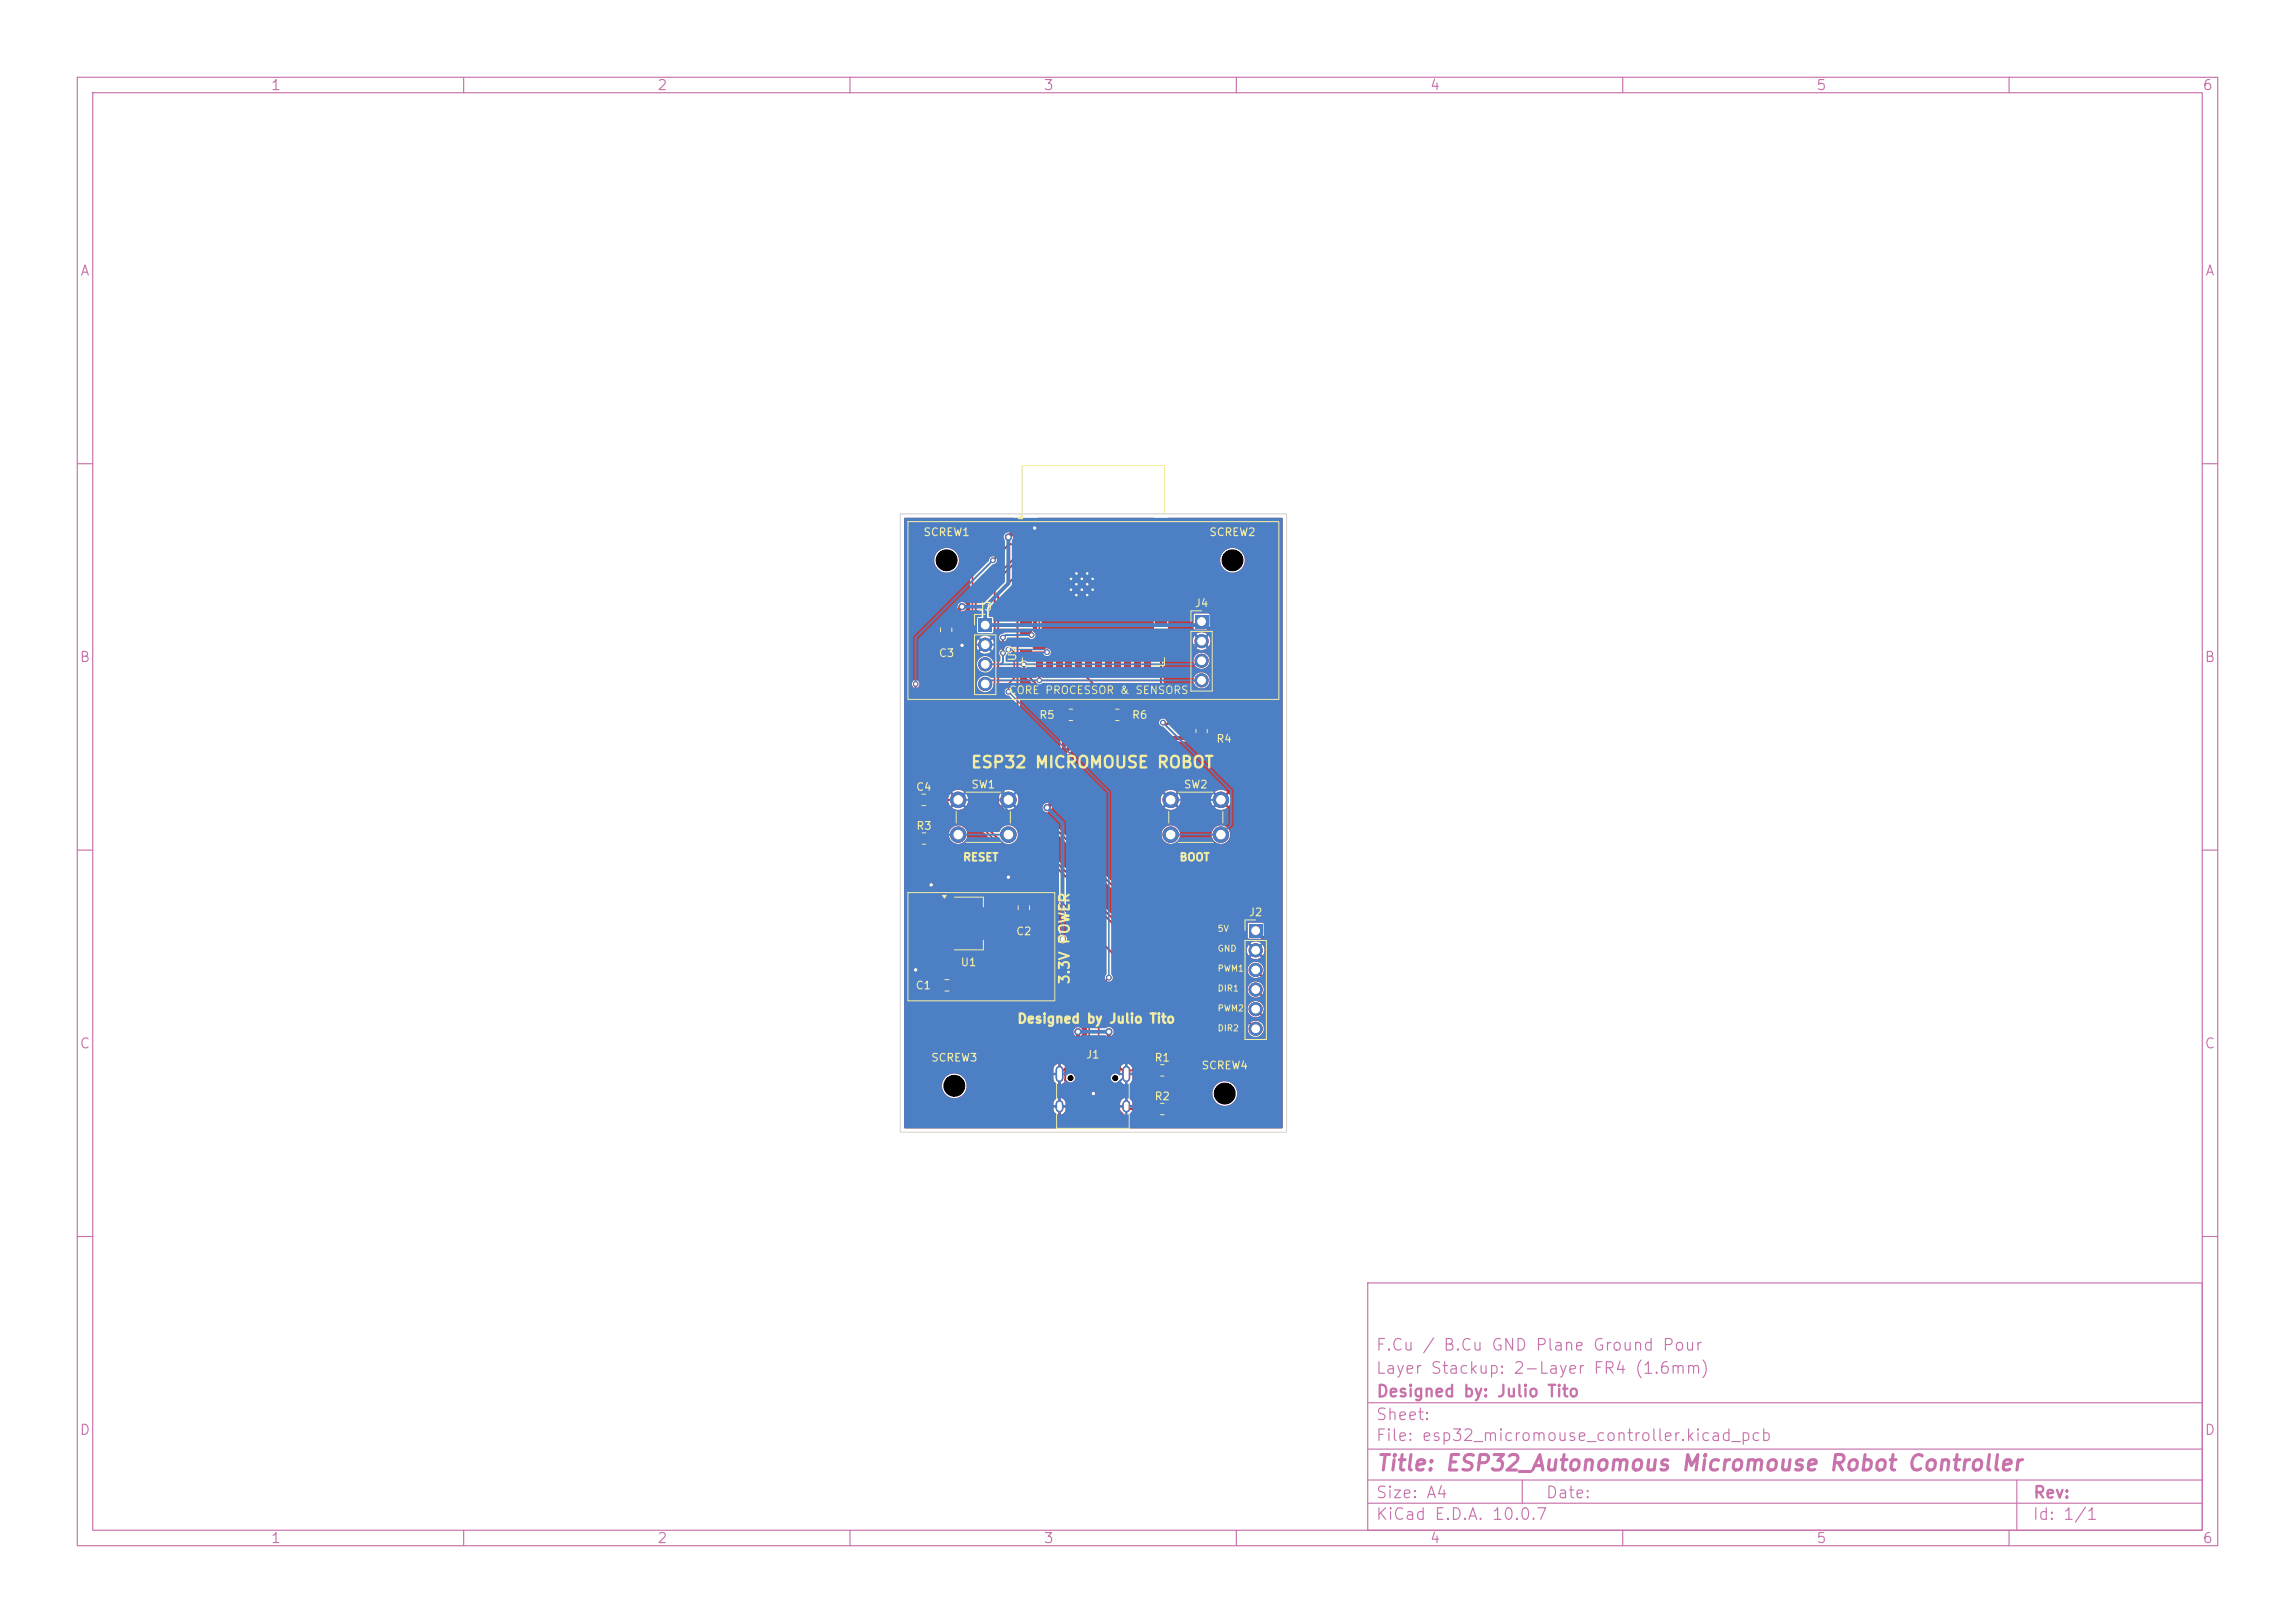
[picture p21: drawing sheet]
<svg xmlns="http://www.w3.org/2000/svg" width="297mm" height="210mm" viewBox="0 0 297 210" stroke-linecap="round" stroke-linejoin="round" font-family="sans-serif">
<defs><g id="words">
<text font-size="2" fill="#c872ab" x="178" y="190.8">Title: ESP32_Autonomous Micromouse Robot Controller</text>
<text font-size="1.5" fill="#f2eda1" x="125.5" y="99.8">ESP32 MICROMOUSE ROBOT</text>
<g font-size="1.5" fill="#c872ab">
<text x="178" y="178.1">Layer Stackup: 2-Layer FR4 (1.6mm)</text>
<text x="178" y="175.1">F.Cu / B.Cu GND Plane Ground Pour</text>
<text x="178" y="184.1">Sheet:</text>
<text x="178" y="181.1">Designed by: Julio Tito</text>
<text x="178" y="186.8">File: esp32_micromouse_controller.kicad_pcb</text>
<text x="178" y="197">KiCad E.D.A. 10.0.7</text>
<text x="178" y="194.2">Size: A4</text>
<text x="200" y="194.2">Date:</text>
<text x="263" y="197">Id: 1/1</text>
<text x="263" y="194.2">Rev:</text>
</g>
<g font-size="1.3" fill="#c872ab">
<text x="35" y="12">1</text>
<text x="85" y="12">2</text>
<text x="135" y="12">3</text>
<text x="185" y="12">4</text>
<text x="235" y="12">5</text>
<text x="285" y="12">6</text>
<text x="10.3" y="36">A</text>
<text x="285.3" y="36">A</text>
<text x="10.2" y="86">B</text>
<text x="285.2" y="86">B</text>
<text x="10.2" y="136">C</text>
<text x="285.2" y="136">C</text>
<text x="10.2" y="186">D</text>
<text x="285.2" y="186">D</text>
<text x="35" y="200">1</text>
<text x="85" y="200">2</text>
<text x="135" y="200">3</text>
<text x="185" y="200">4</text>
<text x="235" y="200">5</text>
<text x="285" y="200">6</text>
</g>
<text font-size="1.3" fill="#f2eda1" x="138.7" y="127.5" transform="rotate(-90 138.7 127.5)">3.3V POWER</text>
<text font-size="1.2" fill="#f2eda1" x="131.6" y="132.7">Designed by Julio Tito</text>
<g font-size="1" fill="#f2eda1">
<text x="119.4" y="69.6">SCREW1</text>
<text x="156.4" y="69.6">SCREW2</text>
<text x="126.5" y="79.3">J3</text>
<text x="154.5" y="78.8">J4</text>
<text x="121.4" y="85.3">C3</text>
<text x="131.8" y="85.6" transform="rotate(-90 131.8 85.6)">U2</text>
<text x="130.5" y="90.1">CORE PROCESSOR &amp; SENSORS</text>
<text x="134.4" y="93.3">R5</text>
<text x="146.4" y="93.3">R6</text>
<text x="157.3" y="96.3">R4</text>
<text x="118.5" y="102.6">C4</text>
<text x="118.5" y="107.6">R3</text>
<text x="125.6" y="102.3">SW1</text>
<text x="153.1" y="102.3">SW2</text>
<text x="124.6" y="111.7">RESET</text>
<text x="152.6" y="111.7">BOOT</text>
<text x="161.5" y="118.8">J2</text>
<text x="124.3" y="125.3">U1</text>
<text x="131.4" y="121.3">C2</text>
<text x="118.4" y="128.3">C1</text>
<text x="120.4" y="137.6">SCREW3</text>
<text x="140.5" y="137.2">J1</text>
<text x="149.3" y="137.6">R1</text>
<text x="149.3" y="142.6">R2</text>
<text x="155.4" y="138.6">SCREW4</text>
</g>
<g font-size=".8" fill="#f2eda1">
<text x="157.5" y="120.8">5V</text>
<text x="157.5" y="123.3">GND</text>
<text x="157.5" y="125.9">PWM1</text>
<text x="157.5" y="128.5">DIR1</text>
<text x="157.5" y="131.1">PWM2</text>
<text x="157.5" y="133.6">DIR2</text>
</g>
</g></defs>
<g fill="none" stroke="#c872ab" stroke-width=".15">
<path d="M10 10h277v190h-277zM12 12h273v186h-273zM60 10v2M110 10v2M160 10v2M210 10v2M260 10v2M10 60h2M285 60h2M10 110h2M285 110h2M10 160h2"/>
<path d="M177 166h108v32h-108zM285 160h2M60 198v2M110 198v2M160 198v2M177 194.5h108M177 191.5h108M177 187.5h108M177 181.5h108M197 191.5v3M210 198v2M260 198v2"/>
<path d="M261 191.5v6.5"/>
</g>
<g fill="#c83434" stroke="#c83434" stroke-width=".13">
<circle cx="124" cy="103.5" r="1"/>
<circle cx="130.5" cy="103.5" r="1"/>
<circle cx="124" cy="108" r="1"/>
<circle cx="130.5" cy="108" r="1"/>
</g>
<path d="M161.6 119.6h1.7v1.7h-1.7z" fill="#c83434"/>
<g fill="#c83434" stroke="#c83434" stroke-width=".13">
<circle cx="162.5" cy="123" r=".85"/>
<circle cx="162.5" cy="125.5" r=".85"/>
<circle cx="162.5" cy="128" r=".85"/>
<circle cx="162.5" cy="130.6" r=".85"/>
<circle cx="162.5" cy="133.1" r=".85"/>
</g>
<g fill="#c83434">
<path d="M132 67.4h1.5v.9h-1.5z"/>
<path d="M132 68.7h1.5v.9h-1.5z"/>
<path d="M132 70h1.5v.9h-1.5z"/>
<path d="M132 71.2h1.5v.9h-1.5z"/>
<path d="M132 72.5h1.5v.9h-1.5z"/>
<path d="M132 73.8h1.5v.9h-1.5z"/>
<path d="M132 75.1h1.5v.9h-1.5z"/>
<path d="M132 76.3h1.5v.9h-1.5z"/>
<path d="M132 77.6h1.5v.9h-1.5z"/>
<path d="M132 78.9h1.5v.9h-1.5z"/>
<path d="M132 80.1h1.5v.9h-1.5z"/>
<path d="M132 81.4h1.5v.9h-1.5z"/>
<path d="M132 82.7h1.5v.9h-1.5z"/>
<path d="M132 83.9h1.5v.9h-1.5z"/>
<path d="M134.1 84.9h.9v1.5h-.9z"/>
<path d="M135.3 84.9h.9v1.5h-.9z"/>
<path d="M136.6 84.9h.9v1.5h-.9z"/>
<path d="M137.9 84.9h.9v1.5h-.9z"/>
<path d="M139.1 84.9h.9v1.5h-.9z"/>
<path d="M140.4 84.9h.9v1.5h-.9z"/>
<path d="M141.7 84.9h.9v1.5h-.9z"/>
<path d="M143 84.9h.9v1.5h-.9z"/>
<path d="M144.2 84.9h.9v1.5h-.9z"/>
<path d="M145.5 84.9h.9v1.5h-.9z"/>
<path d="M146.8 84.9h.9v1.5h-.9z"/>
<path d="M148 84.9h.9v1.5h-.9z"/>
<path d="M149.5 83.9h1.5v.9h-1.5z"/>
<path d="M149.5 82.7h1.5v.9h-1.5z"/>
<path d="M149.5 81.4h1.5v.9h-1.5z"/>
<path d="M149.5 80.1h1.5v.9h-1.5z"/>
<path d="M149.5 78.9h1.5v.9h-1.5z"/>
<path d="M149.5 77.6h1.5v.9h-1.5z"/>
<path d="M149.5 76.3h1.5v.9h-1.5z"/>
<path d="M149.5 75.1h1.5v.9h-1.5z"/>
<path d="M149.5 73.8h1.5v.9h-1.5z"/>
<path d="M149.5 72.5h1.5v.9h-1.5z"/>
<path d="M149.5 71.2h1.5v.9h-1.5z"/>
<path d="M149.5 70h1.5v.9h-1.5z"/>
<path d="M149.5 68.7h1.5v.9h-1.5z"/>
<path d="M149.5 67.4h1.5v.9h-1.5z"/>
</g>
<g fill="#c83434" stroke="#c83434" stroke-width=".13">
<circle cx="138.6" cy="74.9" r=".3"/>
<circle cx="138.6" cy="76.3" r=".3"/>
<circle cx="139.3" cy="74.2" r=".3"/>
<circle cx="139.3" cy="75.6" r=".3"/>
<circle cx="139.3" cy="77" r=".3"/>
<circle cx="140" cy="74.9" r=".3"/>
</g>
<path d="M138 73.7h4v3.9h-4z" fill="#c83434"/>
<g fill="#c83434" stroke="#c83434" stroke-width=".13">
<circle cx="140" cy="76.3" r=".3"/>
<circle cx="140.7" cy="74.2" r=".3"/>
<circle cx="140.7" cy="75.6" r=".3"/>
<circle cx="140.7" cy="77" r=".3"/>
<circle cx="141.4" cy="74.9" r=".3"/>
<circle cx="141.4" cy="76.3" r=".3"/>
</g>
<g fill="#c83434">
<path d="M137.9 137.4l.4-.1 .2 .1v1.2l-.1 .2h-.4l-.1-.1z"/>
<path d="M138.7 137.4l.4-.1 .2 .1v1.2l-.1 .2h-.4l-.1-.1z"/>
<path d="M140.1 137.4h.2v1.3v.1l-.3-.1z"/>
<path d="M141.1 137.4h.2v1.3v.1l-.3-.1z"/>
<path d="M141.6 137.4h.2v1.3v.1l-.3-.1z"/>
<path d="M142.6 137.4h.2v1.3v.1l-.3-.1z"/>
<path d="M143.6 137.4l.4-.1 .2 .1v1.2l-.1 .2h-.4l-.1-.1z"/>
<path d="M144.4 137.4l.4-.1 .2 .1v1.2l-.1 .2h-.4l-.1-.1z"/>
<path d="M143.1 137.4h.2v1.3v.1l-.3-.1z"/>
<path d="M142.1 137.4h.2v1.3v.1l-.3-.1z"/>
<path d="M140.6 137.4h.2v1.3v.1l-.3-.1z"/>
<path d="M139.6 137.4h.2v1.3v.1l-.3-.1z"/>
</g>
<path d="M137.1 138.4v1.1M145.8 138.4v1.1M137.1 142.9v.6M145.8 142.9v.6" fill="none" stroke="#c83434" stroke-width="1"/>
<g fill="#c83434">
<path d="M131.8 118l.2-.1h1.1l.1 .3v.5l-.2 .2h-1.1l-.1-.2z"/>
<path d="M131.8 116.1l.2-.1h1.1l.1 .3v.5l-.2 .2h-1.1l-.1-.2z"/>
<path d="M118.2 107.9l.7-.1 .3 .2v1l-.2 .2h-.6l-.2-.2v-.9z"/>
<path d="M120.1 107.9l.7-.1 .2 .2v1l-.1 .2h-.7l-.2-.2v-.9z"/>
<path d="M123.1 126.8h.6l.3 .1v1.1l-.2 .2h-.6l-.2-.1v-1.1z"/>
<path d="M121.2 126.8h.6l.3 .1v1.1l-.2 .2h-.6l-.2-.1v-1.1z"/>
<path d="M121.8 80.1h.2h1l.2 .2v.6l-.3 .2-1-.1-.2-.2z"/>
<path d="M121.8 82h.2h1l.2 .2v.6l-.3 .2-1-.1-.2-.2z"/>
<path d="M118.2 102.8h.7l.2 .1v1.1l-.2 .2h-.6l-.2-.1v-1.1z"/>
<path d="M120.1 102.8h.7l.2 .1v1.1l-.2 .2h-.6l-.2-.1v-1.1z"/>
<path d="M121.3 116.6l.3-.1h1.4l.2 .3-.1 1-.3 .2-1.4-.1-.2-.3z"/>
<path d="M121.3 118.9l.3-.1h1.4l.2 .3-.1 1-.3 .2-1.4-.1-.2-.3z"/>
<path d="M127.6 117.7l.3-.1h1.1l.2 .1 .2 .2 .1 3-.1 .2-.2 .2-1.3 .1-.3-.3-.1-3z"/>
<path d="M121.3 121.2l.3-.1h1.4l.2 .3-.1 1-.3 .2-1.4-.1-.2-.3z"/>
<path d="M154.7 79.6h1.6v1.7h-1.6z"/>
</g>
<g fill="#c83434" stroke="#c83434" stroke-width=".13">
<circle cx="155.5" cy="83" r=".85"/>
<circle cx="155.5" cy="85.5" r=".85"/>
<circle cx="155.5" cy="88" r=".85"/>
</g>
<g fill="#c83434">
<path d="M137.2 91.9l.7-.1 .3 .2v1l-.2 .2h-.6l-.2-.2v-.9z"/>
<path d="M139.1 91.9l.7-.1 .2 .2v1l-.1 .2h-.7l-.2-.2v-.9z"/>
<path d="M149.1 142.9l.7-.1 .2 .2v1l-.1 .2h-.7l-.2-.2v-.9z"/>
<path d="M150.9 142.9l.7-.1 .2 .2v1l-.1 .2h-.6l-.3-.2v-.9z"/>
</g>
<g fill="#c83434" stroke="#c83434" stroke-width=".13">
<circle cx="151.5" cy="103.5" r="1"/>
<circle cx="158" cy="103.5" r="1"/>
<circle cx="151.5" cy="108" r="1"/>
<circle cx="158" cy="108" r="1"/>
</g>
<path d="M126.6 80h1.7v1.7h-1.7z" fill="#c83434"/>
<g fill="#c83434" stroke="#c83434" stroke-width=".13">
<circle cx="127.5" cy="83.4" r=".85"/>
<circle cx="127.5" cy="86" r=".85"/>
<circle cx="127.5" cy="88.5" r=".85"/>
</g>
<g fill="#c83434">
<path d="M149.1 137.9l.7-.1 .2 .2v1l-.1 .2h-.7l-.2-.2v-.9z"/>
<path d="M150.9 137.9l.7-.1 .2 .2v1l-.1 .2h-.6l-.3-.2v-.9z"/>
<path d="M143.2 91.9l.7-.1 .3 .2v1l-.2 .2h-.6l-.2-.2v-.9z"/>
<path d="M145.1 91.9l.7-.1 .2 .2v1l-.1 .2h-.7l-.2-.2v-.9z"/>
<path d="M154.9 93.2h.2h.9l.2 .2v.6l-.3 .2h-.9l-.2-.3z"/>
<path d="M154.9 95.1l.2-.1h.9l.2 .2v.7l-.3 .1h-.9l-.2-.2z"/>
</g>
<g fill="#c83434" stroke="#c83434" stroke-width=".13">
<circle cx="141.5" cy="141.5" r=".3"/>
<circle cx="130.5" cy="113.5" r=".3"/>
<circle cx="120.5" cy="114.5" r=".3"/>
<circle cx="133.9" cy="68.3" r=".3"/>
<circle cx="118.5" cy="125.5" r=".3"/>
<circle cx="124.5" cy="83.5" r=".3"/>
<circle cx="118.5" cy="88.5" r=".3"/>
<circle cx="128.5" cy="72.5" r=".3"/>
<circle cx="139.5" cy="133.5" r=".4"/>
<circle cx="143.5" cy="133.5" r=".4"/>
<circle cx="130.5" cy="69.5" r=".4"/>
<circle cx="137.5" cy="121.5" r=".4"/>
<circle cx="124.5" cy="78.5" r=".4"/>
<circle cx="135.5" cy="104.5" r=".4"/>
<circle cx="129.8" cy="84.5" r=".3"/>
<circle cx="132.5" cy="86" r=".3"/>
<circle cx="129.8" cy="82.5" r=".3"/>
<circle cx="133.5" cy="82.2" r=".3"/>
<circle cx="130.5" cy="89.5" r=".3"/>
<circle cx="143.5" cy="126.5" r=".3"/>
<circle cx="130.5" cy="84" r=".3"/>
<circle cx="135.5" cy="84.4" r=".3"/>
<circle cx="134.5" cy="88" r=".3"/>
<circle cx="150.5" cy="93.5" r=".3"/>
</g>
<g fill="none" stroke="#c83434" stroke-width=".25">
<path d="M132.8 67.9h.7l.4 .4M132.8 70.4h-2.2l-2.1 2.1M132.8 71.7h-1l-5.5 5.5v28.4l29.5 29.6h7.6l1.2-1.2v-6.4l-2.1-2.1M132.8 73h-1.6l-2.5 2.4v28.8l30.5 30.5h4l.9-.9v-4.1l-1.6-1.7M132.8 74.2h-1.1l-2.5 2.6v27.2l30.2 30.3h3.6l.7-.7v-1.8l-1.2-1.2M132.8 75.5h-1.1v.1v26.7l30.8 30.8M150.2 67.9h1l3.1 3v10.8l1.2 1.3M118.5 88.5v14.9l.1 .1v2.1l1.9 1.9v1h1l.5-.5h2M122.4 82.5h1.1l1 1M129.8 82.5v2M132.5 86v.9l3.6 3.6h1.4l2 2M132.8 81.9h.4l.3 .3"/>
<path d="M137.1 86.6v.1h2.6l5.8 5.8M137.1 86.6l-.9 .9h-1.7v.5M137.1 85.6v1M150.2 84.4v4l5.3 5.3h-4.8l-.2-.2M120.5 103.5h3.5M121.4 103.5l3.9 4v2.2l-4.8 4.8 1.7 1.7v1h8.6l.7-.7h1l-2-2v-1M118.5 125.5h1.1l2 2M137.1 139l.9-.9h.2l-.4 .3v1.4l1.8 1.7h1.9M140.2 138.1v.9l5.5 5.5h6.1l.4-.3v-4.9l-.9-.8M143.2 138.1v1.2l1.1 1.2h4l3 3M144.7 138.1h.1l1 .9 .4-.5h3.3M145.8 143.2l.3 .3h3.4"/>
</g>
<path d="M124.5 78.5l-2.1 2.1M132.8 69.2h-2l-.3 .3M137.7 92.5v9.8l-2.2 2.2M155.5 80.4l2 2v11.1l-2 2h-8.8l-3-3h-1l-5 5M118.7 108.5v7.5l3.5 3.5h6.3l1.1-1.1h4.8l3.1 3.1M122.2 121.8v3.4l1.3 1.3v1h5.8l9.7 9.7M139 137.2v.9M139.5 133.5v3.2l-.5 .5M143.5 133.5v2.6l.8 .7M144.3 136.8l-.4 .4v.9M162.5 120.4l2.7 2.7v11.1l-2.6 2.6h-18.3" fill="none" stroke="#c83434" stroke-width=".5"/>
<path d="M130.5 84h.4l.3 .4v3.4l-.7 .7v1M132.8 83.1h1l.7-.7v-14.6l-.7-.7h-2.1l-5.9 5.9v32.8l15.2 15.1v16.1M132.8 84.4h2.7M135.5 84.4h.1M141 137h.4l.3 .3v.8M141 137l-.3 .3v.8M143.5 126.5l-1.3 1.3v11l-.3 .3h-.4l-.3-.3v-.7" fill="none" stroke="#c83434" stroke-width=".2"/>
<g fill="#c83434">
<path d="M117 67h14.1l.1 .1-5.7 5.8v33l15.1 15.1 .1 15.9-.3 .2-.5 .1-.1-.1 .2-.3v-2.9a.62 .62 0 0 0-.1-.8 .62 .62 0 0 0-.8 0 .62 .62 0 0 0-.1 .8v2.5l-.1 .1-9.3-9.4-.3-.1h-5.1l-.2-.4-.1-.4-1.2-1.2v-2.2a.73 .73 0 0 0 .7-.6v-.9l-.3-.4-1.6-.1a.57 .57 0 0 0-.5 .6v.9a.64 .64 0 0 0 .7 .5l.1 2.6 1.2 1.2-.2 .4v1.2l.4 .2h.6a.62 .62 0 0 0 .5-.4h4.8l8.9 8.9v.1a.53 .53 0 0 0-.4 .6h-.3v.6h-.3v-.6l-.5 .3a1.08 1.08 0 0 0-.2 .9h.5v.3h-.5v.7l.4 .4 .3 .1v-.5h.3v.5l.3-.2 .4-.4a.61 .61 0 0 0 .9 .3 .61 .61 0 0 0 .1-.9l.4-.2 .4 .1 .1 .2 5.7 5.7 6.4-.1 .5-.6v-2.8h4.4v.2a1.61 1.61 0 0 0 2.4 1.3 1.61 1.61 0 0 0 0-2.8 1.61 1.61 0 0 0-2.4 1.3h-4.4v-2.1l-.5-.6v-.9l-.3-.2h-.7l-.3 .1-.1 .3v1l.2 .4h.9l.1 .1v3v.1h-.9l-2.4-2.4h-2l-.1-.1 .2-.5v-.5h-.5v-.3h.5v-.2h2.1a.62 .62 0 0 0 .6 .9v-.9h.3v.9l.6-.2 .1-.2v-.5h-3.7l-.2-.6h2.3v.3h.6v-.8h.3v.8h.7v-.3a.69 .69 0 0 0-1-.5l-.5 .2-.1 .3h-2.3l-.1-.2-.4-.2v.6h-.3v-.6l-.3 .1v-.3l.1-.1h17.3l.2-.1 2.7-2.7 .1-.2v-11.2l-.1-.3-2-1.9-.1-1.5h-1.9l-.2 .2 .1 1.7 .1 .2h1.3l.4 .4-.1 .1a1.17 1.17 0 0 0-1.4 0l.5 .5-.2 .2-.5-.4-.1 .1a1.14 1.14 0 0 0 .1 1.3l.5-.5 .2 .2-.5 .5h.1a1.14 1.14 0 0 0 1.3 0l-.5-.5 .2-.2 .5 .5 .1-.1a1.49 1.49 0 0 0 0-1.4h.1l1.1 1.1v3.8h-.1l-1.1-1.2a1.06 1.06 0 0 0-.9-1.4 1.06 1.06 0 0 0-1.2 1.2 1.06 1.06 0 0 0 1.6 .8l1.2 1.2v1.4h-.1l-.6-.6a1.06 1.06 0 0 0-.9-1.5 1.06 1.06 0 0 0-1.2 1.3 1.06 1.06 0 0 0 1.6 .7l.8 .8v1.4h-.2l-.1-.2a1.06 1.06 0 0 0-.9-1.4 1.06 1.06 0 0 0-1.2 1.2 1.06 1.06 0 0 0 1.6 .7l.3 .4v.4h-.1a1.3 1.3 0 0 0-1.2-.2l-24.3-24.2h12.6a1.2 1.2 0 0 0 1.2 1.3 1.2 1.2 0 0 0 1.2-1.3h4.1v.2a1.2 1.2 0 0 0 1.8 .9 1.2 1.2 0 0 0 0-2 1.2 1.2 0 0 0-1.8 .9h-4.1v-.2a1.2 1.2 0 0 0-1.3-.9 1.2 1.2 0 0 0-1.1 1.1h-12.6l-5.7-5.7v-15.1l.1-.1 3.8 3.8h1.5l.6 .7-.1 .1h-.7l-.2 .4v1l.2 .4v8.7l-1.8 1.8a.6 .6 0 0 0-.5 .6 .6 .6 0 0 0 .6 .6 .6 .6 0 0 0 .6-.5l1.1-1.2h13v.4l.3 .5 .5-.5 .2 .2-.5 .5 .1 .1a1.3 1.3 0 0 0 1.5-.1l-.5-.5 .2-.2 .5 .5 .3-.5v-.4h3.9v.4l.3 .5 .5-.5 .2 .2-.5 .5 .1 .1a1.3 1.3 0 0 0 1.5-.1l-.5-.5 .2-.2 .5 .5 .1-.1a1.3 1.3 0 0 0-.1-1.5l-.5 .5-.2-.2 .5-.5-.1-.1a1.3 1.3 0 0 0-1.5 .1l.5 .5-.2 .2-.5-.5-.3 .7h-3.9l-.3-.7-.5 .5-.2-.2 .5-.5-.1-.1a1.3 1.3 0 0 0-1.5 .1l.5 .5-.2 .2-.5-.5-.3 .7h-13l.8-.8 .1-.2v-4.7l4.8-4.7 .3 .4h.8l2.4 2.5 .2 .1h8l.4 .2h1l.3-.1 .1-.3v-.6l1.5-1.4 .1-.2v-11.2l-.1-.3-1.3-1.3-.1-1.4h-1.9l-.2 .2 .1 1.7 .1 .2h1.3l.4 .4-.1 .1a1.17 1.17 0 0 0-1.4 0l.5 .5-.2 .2-.5-.4-.1 .1a1.14 1.14 0 0 0 .1 1.3l.5-.5 .2 .2-.5 .5h.1a1.14 1.14 0 0 0 1.3 0l-.5-.5 .2-.2 .5 .5 .1-.1a1.49 1.49 0 0 0 0-1.4h.1l.4 .5v10.6l-.5 .5-.1-.1v-.4l-.1-.2-.3-.1-.8-.1-4.6-4.6v-.4h3.8v.2a1.06 1.06 0 0 0 1.7 .8 1.06 1.06 0 0 0 0-1.8 1.06 1.06 0 0 0-1.7 .8h-3.8v-2.5h3.8v.2a1.06 1.06 0 0 0 1.7 .8 1.06 1.06 0 0 0 0-1.8 1.06 1.06 0 0 0-1.7 .8h-3.8v-.3l.5-.1 .1-.1v-12.5h6.7v.2a1.61 1.61 0 0 0 2.4 1.3 1.61 1.61 0 0 0 0-2.8 1.61 1.61 0 0 0-2.4 1.3h-6.7l-.1-2.6 .2-1.8h-2.1l.2 1.8v14l-.1 1h-.1l-.2-.1-12.6 .1-.4-.1v-.1a.53 .53 0 0 0-.3-.7 .53 .53 0 0 0-.7 .2h-1.3a.51 .51 0 0 1 .3-.8l.8-.9v-14.6l-.5-.6v-.2h14.9l.1 .1-.1 .3v.3h2.1v-.3l-.1-.3 .1-.1h14.6l.1 .1v78.9h-48.9l-.1-.1v-3.1h19.3v.2h.5v.3h-.5l.1 .5 .2 .3 .4 .1v-.5h.3v.5a.81 .81 0 0 0 .6-.9h-.5v-.3h.5v-.2l-.2-.5-.4-.2v.5h-.3v-.5l-.5 .2-.2 .5h-19.3v-2.4h4.9a1.61 1.61 0 0 0 2.2 1.6 1.61 1.61 0 0 0 .4-2.7 1.61 1.61 0 0 0-2.6 .8v.3h-4.9v-12.8h3.8l.1 .6 .2 .3h.2h.2v-.9h.3v.9h.3l.2-.3 .1-.6h-5.4v-.6h3.8v.4h.7v-.9h.3v.9h.6v-.4a.68 .68 0 0 0-.9-.5l-.5 .1-.2 .4h-3.8v-19h1v1l.2 .4 .1 6.7 2.7 2.8v1.1l.2 .3 .3 .2h1.4l.3-.2 .3-.3h3.7l.1 .1v.9a.69 .69 0 0 0 .6 .6h1.2l.5-.3 .1-.3v-2l.1-.1h1.8l.4 .2h1.1l.3-.2h.8l2.7 2.7a.61 .61 0 0 0 .7 .5 .61 .61 0 0 0 .5-.6 .61 .61 0 0 0-.6-.6l-2.9-2.9-1.2-.1-.4-.2h-1.1l-.3 .2h-1.8h-.1a.68 .68 0 0 0-.6-.5h-1.2l-.3 .1-.3 .5v.9l-.1 .1h-3.7l-.3-.3-.2-.1-1.1-.1-.2-.1 .1-.1 .3-.1v-.8h.3v.8h.5a.72 .72 0 0 0 .6-.8h-2.8l-.6-.6h.8v.3h1.2v-1h.3v1h1.1v-.4h8v.3l.3 .2 .6 .1v-.6h.2v.6h.4l.4-.2 .1-.4h-10l-.1-.3-.3-.2h8.4v.2h.9v-.7h.2v.7h.9l-.1-.5a2.4 2.4 0 0 0-1.8 0l-.1 .3-10-.1-.5 .3-.1 .4h-.8l-1-1v-6.4l.3-.4v-1l-.2-.4h-.8l-.3 .1-.1 .3h-1v-5h.9v1.1l.4 .4v1.2l1.8 1.8-.3 .5v1.2l.4 .2h.6a.64 .64 0 0 0 .5-.6h.3l.6-.5 .7 .1a1.2 1.2 0 0 0 1.9 .5 1.2 1.2 0 0 0-.2-1.9 1.2 1.2 0 0 0-1.8 .7h-.9l-.5 .4h-.2a.64 .64 0 0 0-.4-.6v-.2l-1.8-1.8-.1-1 .4-.3v-.5h.4l.1 .5 .2 .3h.2h.2v-.8h.2v.8h.4l.2-.3 .1-.5h-2v-.3h3.4v.4l.3 .5 .5-.5 .2 .2-.5 .5a1.29 1.29 0 0 0 1.6 0l-.5-.5 .2-.2 .5 .5 .1-.1a1.3 1.3 0 0 0-.1-1.5l-.5 .5-.2-.2 .5-.5-.1-.1a1.29 1.29 0 0 0-1.5 .1l.5 .5-.2 .2-.5-.5-.3 .7h-3.4v-.4h.4v.4h.7v-.9h.2v.9h.7v-.5a.93 .93 0 0 0-1.5-.1l-.1 .2h-.4a.62 .62 0 0 0-.5-.5v-13.6a.52 .52 0 0 0 .1-.7 .52 .52 0 0 0-.8 0 .52 .52 0 0 0 .1 .7v13.6l-.3 .5h-.9v-20.4h4.4l.2 .5 .3 .2h.4v-.7h.3v.7l.6-.1 .2-.2 .1-.3v-.1h-6.5v-.4h4.4v.1h.9v-.6h.3v.6h.9l-.2-.5-.3-.1h-1.2l-.2 .1-.2 .4h-4.4v-2h4.5v.7l.3 .3h1.2l.3-.2 .1-.8 1.1-1.1a.62 .62 0 0 0 .6-.6 .62 .62 0 0 0-.6-.6 .62 .62 0 0 0-.6 .6l-1.4 1.3-.7 .1-.3 .3h-4.5v-7.8h3.9v.2a1.61 1.61 0 0 0 2.4 1.3 1.61 1.61 0 0 0 0-2.8 1.61 1.61 0 0 0-2.4 1.3h-3.9z"/>
<path d="M140.8 139h.1l.5 .4h.6l.3-.3a.37 .37 0 0 1 .6 0v.4l1.3 1.3h4l1.5 1.5-.1 1h.7l.1-.2 .2 .1v.9l-.1 .1-.2-.1v-.5h-1.6v.5l-.1 .1h-2.2l-.1-.1 .2-.4 .1-.4h-.5v-.3h2.6v.3h.6v-.8l-.5 .2-.1 .3h-2.6h.5a.81 .81 0 0 0-.7-.9v.5h-.3v-.5a.81 .81 0 0 0-.6 .9h.5v.3h-.6l-4.1-4.1z"/>
<path d="M130.8 104l.2-.2 .5 .5a1.69 1.69 0 0 0 .3-1.3h.1l29.6 29.6a2.06 2.06 0 0 0 .2 1.3h-2.2l-28.9-28.9v-.2l.7-.3z"/>
<path d="M130.7 68.5l.9-.8h2.3l.3 .3v14l-.1 .1-.4-.4-.1-.5v-11.4l.2-1.8h-2.1l.1 .6-.1 .1h-.9l-.1-.1z"/>
</g>
<g fill="#4d7fc4" stroke="#4d7fc4" stroke-width=".13">
<circle cx="124" cy="103.5" r="1"/>
<circle cx="130.5" cy="103.5" r="1"/>
<circle cx="124" cy="108" r="1"/>
<circle cx="130.5" cy="108" r="1"/>
</g>
<path d="M161.6 119.6h1.7v1.7h-1.7z" fill="#4d7fc4"/>
<g fill="#4d7fc4" stroke="#4d7fc4" stroke-width=".13">
<circle cx="162.5" cy="123" r=".85"/>
<circle cx="162.5" cy="125.5" r=".85"/>
<circle cx="162.5" cy="128" r=".85"/>
<circle cx="162.5" cy="130.6" r=".85"/>
<circle cx="162.5" cy="133.1" r=".85"/>
<circle cx="138.6" cy="74.9" r=".3"/>
<circle cx="138.6" cy="76.3" r=".3"/>
<circle cx="139.3" cy="74.2" r=".3"/>
<circle cx="139.3" cy="75.6" r=".3"/>
<circle cx="139.3" cy="77" r=".3"/>
<circle cx="140" cy="74.9" r=".3"/>
<circle cx="140" cy="76.3" r=".3"/>
<circle cx="140.7" cy="74.2" r=".3"/>
<circle cx="140.7" cy="75.6" r=".3"/>
<circle cx="140.7" cy="77" r=".3"/>
<circle cx="141.4" cy="74.9" r=".3"/>
<circle cx="141.4" cy="76.3" r=".3"/>
</g>
<path d="M137.1 138.4v1.1M145.8 138.4v1.1M137.1 142.9v.6M145.8 142.9v.6" fill="none" stroke="#4d7fc4" stroke-width="1"/>
<path d="M154.7 79.6h1.6v1.7h-1.6z" fill="#4d7fc4"/>
<g fill="#4d7fc4" stroke="#4d7fc4" stroke-width=".13">
<circle cx="155.5" cy="83" r=".85"/>
<circle cx="155.5" cy="85.5" r=".85"/>
<circle cx="155.5" cy="88" r=".85"/>
<circle cx="151.5" cy="103.5" r="1"/>
<circle cx="158" cy="103.5" r="1"/>
<circle cx="151.5" cy="108" r="1"/>
<circle cx="158" cy="108" r="1"/>
</g>
<path d="M126.6 80h1.7v1.7h-1.7z" fill="#4d7fc4"/>
<g fill="#4d7fc4" stroke="#4d7fc4" stroke-width=".13">
<circle cx="127.5" cy="83.4" r=".85"/>
<circle cx="127.5" cy="86" r=".85"/>
<circle cx="127.5" cy="88.5" r=".85"/>
<circle cx="141.5" cy="141.5" r=".3"/>
<circle cx="130.5" cy="113.5" r=".3"/>
<circle cx="120.5" cy="114.5" r=".3"/>
<circle cx="133.9" cy="68.3" r=".3"/>
<circle cx="118.5" cy="125.5" r=".3"/>
<circle cx="124.5" cy="83.5" r=".3"/>
<circle cx="118.5" cy="88.5" r=".3"/>
<circle cx="128.5" cy="72.5" r=".3"/>
<circle cx="139.5" cy="133.5" r=".4"/>
<circle cx="143.5" cy="133.5" r=".4"/>
<circle cx="130.5" cy="69.5" r=".4"/>
<circle cx="137.5" cy="121.5" r=".4"/>
<circle cx="124.5" cy="78.5" r=".4"/>
<circle cx="135.5" cy="104.5" r=".4"/>
<circle cx="129.8" cy="84.5" r=".3"/>
<circle cx="132.5" cy="86" r=".3"/>
<circle cx="129.8" cy="82.5" r=".3"/>
<circle cx="133.5" cy="82.2" r=".3"/>
<circle cx="130.5" cy="89.5" r=".3"/>
<circle cx="143.5" cy="126.5" r=".3"/>
<circle cx="130.5" cy="84" r=".3"/>
<circle cx="135.5" cy="84.4" r=".3"/>
<circle cx="134.5" cy="88" r=".3"/>
<circle cx="150.5" cy="93.5" r=".3"/>
</g>
<g fill="none" stroke="#4d7fc4" stroke-width=".25">
<path d="M128.5 72.5l-10 10v6M133.9 68.3l5.4 5.4v.5M140.7 74.2h11l5 5v2.5l-1.7 1.7h-30.4l-.1 .1M127.5 83.4l-5 5v13.6l1.5 1.5h6.5M129.8 84.5v1.2l-.3 .3M133.5 82.2h-3.4l-.3 .3M150.5 93.5l8.8 8.8v4.4l-1.3 1.3h-6.5M155.5 85.5l-.5 .5h-27.5M155.5 88h-27.5l-.5 .5M120.5 114.5l-2 2v9M124 108h6.5M151.5 103.5h6.5"/>
<path d="M151.5 103.5l-1.3 1.3v5.8l12.3 12.4-16 16h-.7v4.2M151.5 103.5l-14.6-14.6h-6.7l-.3 .3v15.1l4.9 4.9-4.3 4.3M137.1 139v4.2M145.8 139.1l-2.5 2.4h-1.8"/>
</g>
<path d="M124.5 78.5h3M127.5 78.5v2.4h27.5l.5-.5M130.5 69.5v6l-3 3M135.5 104.5l2 2v15M139.5 133.5h4" fill="none" stroke="#4d7fc4" stroke-width=".5"/>
<path d="M130.5 84h4.7l.3 .4M130.5 89.5l13 13v24" fill="none" stroke="#4d7fc4" stroke-width=".2"/>
<path d="M117 67h48.9l.1 .1v78.9h-48.9l-.1-.1v-3.1h19.3v.2h.5v.3h-.5a.81 .81 0 0 0 .7 .9v-.5h.3v.5l.3-.1 .2-.3 .1-.5h-.5v-.3h.5v-.2h7.1v.2h.5v.3h-.5a.81 .81 0 0 0 .6 .9v-.5h.3v.5l.5-.2 .1-.3 .1-.4h-.5v-.3h.5a.81 .81 0 0 0-.7-.9v.5h-.3v-.5l-.5 .2-.1 .5h-7.1l-.2-.5-.4-.2v.5h-.3v-.5l-.5 .2-.2 .5h-19.3v-2.4h4.9v.2a1.61 1.61 0 0 0 1.2 1.5 1.61 1.61 0 0 0 1.7-.7h32.1v.2a1.61 1.61 0 0 0 2.4 1.3 1.61 1.61 0 0 0 0-2.8 1.61 1.61 0 0 0-2.4 1.3l-32-.1a1.61 1.61 0 0 0-.9-2.3 1.61 1.61 0 0 0-2.1 1.4h-4.9v-2.1h19.3v.5h.5v.3h-.5v.7l.3 .3 .4 .2v-.5h.3v.5l.3-.2 .3-.3h.2a.58 .58 0 0 0 .6 .2 .58 .58 0 0 0 .4-.6h4.6v.2a.59 .59 0 0 0 .5 .5 .59 .59 0 0 0 .7-.3h.1l.2 .3 .4 .2v-.5h.3v.5l.5-.3a1.08 1.08 0 0 0 .2-.9h-.5v-.3h.5l-.1-.6-.2-.4-.4-.2v.6h-.3v-.6l-.5 .3a1.08 1.08 0 0 0-.1 .9h.5v.3l-.7 .1a.59 .59 0 0 0-.6-.3 .59 .59 0 0 0-.5 .5h-4.6v-.1a.61 .61 0 0 0-1.1-.1l-.6-.1v-.3h.5a.94 .94 0 0 0-.6-1.1v-.1v.6h-.3v-.6l-.5 .3-.2 .4h-19.3v-4.9h21.9a.61 .61 0 0 0 .3 .6 .61 .61 0 0 0 .7 0h3.2a.62 .62 0 0 0 .8-.1 .62 .62 0 0 0 0-.9h17.5v.2a1.06 1.06 0 0 0 1.7 .8 1.06 1.06 0 0 0 0-1.8 1.06 1.06 0 0 0-1.7 .8h-17.5l-.5-.1-.3 .1h-3.2a.61 .61 0 0 0-1 .4h-21.9v-2.9h44.4v.2a1.06 1.06 0 0 0 1.7 .8 1.06 1.06 0 0 0 0-1.8 1.06 1.06 0 0 0-1.7 .8h-44.4v-2.6h44.4v.2a1.06 1.06 0 0 0 1.7 .8 1.06 1.06 0 0 0 0-1.8 1.06 1.06 0 0 0-1.7 .8h-44.4v-20h5.8v.2a1.21 1.21 0 0 0 1.1 1.1 1.21 1.21 0 0 0 1.3-.9h4.1l.1 .1a1.21 1.21 0 0 0 1.9 .5 1.21 1.21 0 0 0-.1-1.9 1.21 1.21 0 0 0-1.9 .7h-4.1l-.1-.1a1.2 1.2 0 0 0-1.3-.8 1.2 1.2 0 0 0-1 1.1h-5.8v-4.5h5.7v.4l.3 .5 .5-.5 .2 .2-.5 .5 .1 .1a1.3 1.3 0 0 0 1.5-.1l-.5-.5 .2-.2 .5 .5 .3-.5v-.4h3.9v.4l.3 .5 .5-.5 .2 .2-.5 .5 .1 .1a1.3 1.3 0 0 0 1.5-.1l-.1-.1h3.7a.66 .66 0 0 0 .6 .7l1.5 1.6v14.4a.62 .62 0 0 0 .1 .8 .62 .62 0 0 0 .8 0 .62 .62 0 0 0 .1-.8v-14.7l-.1-.2-1.8-1.8a.61 .61 0 0 0-.6-.5 .61 .61 0 0 0-.6 .5h-3.7l-.4-.4 .2-.2 .5 .5a1.29 1.29 0 0 0 0-1.6l-.5 .5-.2-.2 .5-.5-.1-.1a1.3 1.3 0 0 0-1.5 .1l.5 .5-.2 .2-.5-.5-.3 .7h-3.9l-.3-.7-.5 .5-.2-.2 .5-.5-.1-.1a1.29 1.29 0 0 0-1.5 .1l.5 .5-.2 .2-.5-.5-.3 .7h-5.7v-15h1a.5 .5 0 0 0 .5 .6 .5 .5 0 0 0 .5-.6h7.4v.2a1.05 1.05 0 0 0 1.6 .8h2v.2a.57 .57 0 0 0 .6 .4l12.6 12.7v23.3a.53 .53 0 0 0-.1 .8 .53 .53 0 0 0 .8 0 .53 .53 0 0 0-.1-.8v-.6h17.6a1.06 1.06 0 0 0 1.5 1.1 1.06 1.06 0 0 0 .3-1.8 1.06 1.06 0 0 0-1.7 .5l-.1 .2h-17.6v-2.5h17.5l.1 .3 .2 .5 .5-.5 .2 .2-.5 .5a1.14 1.14 0 0 0 1.4 0l-.5-.5 .2-.2 .5 .5 .1-.1a1.14 1.14 0 0 0-.1-1.3l-.5 .4-.2-.2 .5-.5h-.1a1.14 1.14 0 0 0-1.3 0l.5 .5-.2 .2-.5-.4-.3 .6h-17.5v-3.3h17.6l.1 1.8 1.9 .1 .1-.2 .1-1.7-.2-.2h-1.8l-.2 .2h-17.6v-16.2h6.4v.4l.3 .5 .5-.5 .2 .2-.5 .5a1.29 1.29 0 0 0 1.6 0l-.5-.5 .2-.2 .5 .5 .1-.1a1.3 1.3 0 0 0-.1-1.5l-.5 .5-.2-.2 .5-.5-.1-.1a1.3 1.3 0 0 0-1.5 .1l.5 .5-.2 .2-.5-.5-.3 .7h-6.4l-.1-1.1-8.8-8.9h15.1a.55 .55 0 0 0 .6 .6l8.1 8.2v.1a1.48 1.48 0 0 0-1.5 .2l.5 .5-.2 .2-.5-.5-.1 .1a1.3 1.3 0 0 0 .1 1.5l.5-.5 .2 .2-.5 .5 .1 .1a1.37 1.37 0 0 0 1.6-.1l.1 .1v1.9l-.4 .4a1.25 1.25 0 0 0-1.8 .8h-4.1l-.1-.1a1.2 1.2 0 0 0-1.9-.5 1.2 1.2 0 0 0 .2 1.9 1.2 1.2 0 0 0 1.8-.7h4.1l.1 .1a1.21 1.21 0 0 0 1.6 .7 1.21 1.21 0 0 0 .6-1.7l.6-.7-.1-4.6-8.6-8.5a.52 .52 0 0 0-.4-.6 .52 .52 0 0 0-.6 .4h-15.1l-3.9-3.8a.52 .52 0 0 0-.4-.6 .52 .52 0 0 0-.6 .4h-2a1.49 1.49 0 0 0 .6-1h5.5a.6 .6 0 0 0 .8 0h19.5a1.12 1.12 0 0 0 1.1 .7 1.12 1.12 0 0 0 1-.8 1.07 1.07 0 0 0-.7-1.3 1.07 1.07 0 0 0-1.3 .7h-19.6a.6 .6 0 0 0-.8 0h-5.9a1.06 1.06 0 0 0-1.8 .7h-7.4l-.2-.3v-2.2h7.6a1.07 1.07 0 0 0 .9 1.1 1.07 1.07 0 0 0 1.2-.7h3.6a.55 .55 0 0 0 .8 0h21.9a1.06 1.06 0 0 0 1.7-.4 1.06 1.06 0 0 0-.9-1.5 1.06 1.06 0 0 0-1.2 1.2h-21.5a.55 .55 0 0 0-.8 0h-1.9l-.1-.7 .1-.1a.37 .37 0 0 1 .5-.3l.3-.2h3.9l.1 .1a.52 .52 0 0 0 .6 .5 .52 .52 0 0 0 .4-.6 .52 .52 0 0 0-.6-.4l-.2-.2h-4.3a.52 .52 0 0 0-.6-.1 .52 .52 0 0 0-.3 .4 .55 .55 0 0 0-.6 .3 .55 .55 0 0 0 .1 .6l-.1 .7h-.9a1.06 1.06 0 0 0-1.1-.7 1.06 1.06 0 0 0-1 1h-7.6v-2.6h7.6v.4l.2 .4 .5-.4 .2 .2-.5 .4 .1 .1a1.14 1.14 0 0 0 1.3-.1l-.5-.4 .2-.2 .5 .4 .1-.1a1.14 1.14 0 0 0-.1-1.3l-.5 .5-.2-.2 .5-.5-.1-.1h1.2a.5 .5 0 0 0 .3 .5 .5 .5 0 0 0 .5 0h24.2l.1 .3 .2 .5 .5-.5 .2 .2-.5 .5h.1a1.14 1.14 0 0 0 1.3 0l-.5-.5 .2-.2 .5 .5 .1-.1a1.14 1.14 0 0 0-.1-1.3l-.5 .4-.2-.2 .5-.5h-.1a1.14 1.14 0 0 0-1.3 0l.5 .5-.2 .2-.5-.4-.3 .6h-24.2l.3-.4h2.7a.52 .52 0 0 0 .8 0 .52 .52 0 0 0-.1-.8 .52 .52 0 0 0-.7 .1h-3l-.2 .2a.59 .59 0 0 0-.6 .4h-1.2l-.5-.1h-.4l-.4 .2 .5 .5-.2 .2-.5-.5-.2 .6h-7.6v-.7l4.2-4.2h.9v.2a.64 .64 0 0 0 1 .4h2h.1v.8h-.4l-.2 .2v1.7l.2 .2h1.8l.1-.1 .1-.4 .1-.1h25.7l.2 .2h1.8l.2-.2v-1.7l-.2-.2h-1.8l-.1 .1-.1 .8-.1 .1h-25.6h-.1l-.1-.5-.5-.1v-1.1l2.9-3 .1-3.3h26.9a1.61 1.61 0 0 0 2.2 1.6 1.61 1.61 0 0 0 .4-2.7 1.61 1.61 0 0 0-2.6 .8v.3h-26.9v-2.5a.61 .61 0 0 0-.1-.8 .61 .61 0 0 0-.8 0 .61 .61 0 0 0-.1 .8v5.4l-2.7 2.7h-2.4a.64 .64 0 0 0-1 .4h-.9l5.4-5.4a.52 .52 0 0 0 .6-.5 .52 .52 0 0 0-.5-.5 .52 .52 0 0 0-.5 .6l-9.8 9.7v5.8l-.2 .3h-1v-16h3.9v.2a1.6 1.6 0 0 0 2.4 1.3 1.6 1.6 0 0 0 0-2.8 1.6 1.6 0 0 0-2.4 1.3h-3.9z" fill="#4d7fc4"/>
<path d="M117.5 67.5h48v23h-48zM131.8 67.1l.5-.5v.5zM132.3 66.4v-6.2h18.4v6.2M132.3 85.1v1h1.5M150.7 85.1v1h-1.5M117.5 115.5h19v14h-19zM123.7 105v1.5M125 109h4.5M125 102.5h4.5M130.8 105v1.5M162.5 119h-1.4v1.4M161.1 121.7h2.8v12.8h-2.8z" fill="none" stroke="#f2eda1" stroke-width=".13"/>
<path d="M131.8 67.1l.5-.5v.5z" fill="#f2eda1"/>
<g fill="none" stroke="#f2eda1" stroke-width=".13">
<path d="M121.7 81.2v.6M123.2 81.2v.6M119.3 102.8h.5M119.3 104.2h.5M119.4 107.8h.4M119.4 109.2h.4M122 115.9h.5l-.3 .3zM123.5 116.1h3.8v1.3M131.8 117.2v.5M133.2 117.2v.5M122.3 126.8h.5M122.3 128.2h.5"/>
<path d="M127.3 121.7v1.2h-3.8M136.7 140.2v2M136.7 144.1v1.9h9.4v-1.9M146.1 140.2v2"/>
</g>
<path d="M122 115.9h.5l-.3 .3z" fill="#f2eda1"/>
<g fill="none" stroke="#f2eda1" stroke-width=".13">
<path d="M127.5 79.5h-1.4v1.4M155.5 79h-1.4v1.4M126.1 82.2h2.8v7.7h-2.8zM138.4 91.8h.4M138.4 93.2h.4M144.4 91.8h.4M144.4 93.2h.4M154.1 81.7h2.8v7.7h-2.8zM154.8 94.4v.4M156.2 94.4v.4M151.2 105v1.5M152.5 109h4.5"/>
<path d="M152.5 102.5h4.5M158.2 105v1.5M150.2 137.8h.4M150.2 139.2h.4M150.2 142.8h.4M150.2 144.2h.4"/>
</g>
<path d="M116.5 66.5h50v80h-50z" fill="none" stroke="#d0d2cd" stroke-width=".13"/>
<g fill="#fff" stroke="#fff" stroke-width=".13">
<circle cx="141.5" cy="141.5" r=".15"/>
<circle cx="130.5" cy="113.5" r=".15"/>
<circle cx="120.5" cy="114.5" r=".15"/>
<circle cx="133.9" cy="68.3" r=".15"/>
<circle cx="118.5" cy="125.5" r=".15"/>
<circle cx="124.5" cy="83.5" r=".15"/>
<circle cx="118.5" cy="88.5" r=".15"/>
<circle cx="128.5" cy="72.5" r=".15"/>
<circle cx="139.5" cy="133.5" r=".2"/>
<circle cx="143.5" cy="133.5" r=".2"/>
<circle cx="130.5" cy="69.5" r=".2"/>
<circle cx="137.5" cy="121.5" r=".2"/>
<circle cx="124.5" cy="78.5" r=".2"/>
<circle cx="135.5" cy="104.5" r=".2"/>
<circle cx="129.8" cy="84.5" r=".15"/>
<circle cx="132.5" cy="86" r=".15"/>
<circle cx="129.8" cy="82.5" r=".15"/>
<circle cx="133.5" cy="82.2" r=".15"/>
<circle cx="130.5" cy="89.5" r=".15"/>
<circle cx="143.5" cy="126.5" r=".15"/>
<circle cx="130.5" cy="84" r=".15"/>
<circle cx="135.5" cy="84.4" r=".15"/>
<circle cx="134.5" cy="88" r=".15"/>
<circle cx="150.5" cy="93.5" r=".15"/>
<circle cx="124" cy="103.5" r=".55"/>
<circle cx="130.5" cy="103.5" r=".55"/>
<circle cx="124" cy="108" r=".55"/>
<circle cx="130.5" cy="108" r=".55"/>
<circle cx="162.5" cy="120.4" r=".5"/>
<circle cx="162.5" cy="123" r=".5"/>
<circle cx="162.5" cy="125.5" r=".5"/>
<circle cx="162.5" cy="128" r=".5"/>
<circle cx="162.5" cy="130.6" r=".5"/>
<circle cx="162.5" cy="133.1" r=".5"/>
<circle cx="138.6" cy="74.9" r=".1"/>
<circle cx="138.6" cy="76.3" r=".1"/>
<circle cx="139.3" cy="74.2" r=".1"/>
<circle cx="139.3" cy="75.6" r=".1"/>
<circle cx="139.3" cy="77" r=".1"/>
<circle cx="140" cy="74.9" r=".1"/>
<circle cx="140" cy="76.3" r=".1"/>
<circle cx="140.7" cy="74.2" r=".1"/>
<circle cx="140.7" cy="75.6" r=".1"/>
<circle cx="140.7" cy="77" r=".1"/>
<circle cx="141.4" cy="74.9" r=".1"/>
<circle cx="141.4" cy="76.3" r=".1"/>
<circle cx="155.5" cy="80.4" r=".5"/>
<circle cx="155.5" cy="83" r=".5"/>
<circle cx="155.5" cy="85.5" r=".5"/>
<circle cx="155.5" cy="88" r=".5"/>
<circle cx="151.5" cy="103.5" r=".55"/>
<circle cx="158" cy="103.5" r=".55"/>
<circle cx="151.5" cy="108" r=".55"/>
<circle cx="158" cy="108" r=".55"/>
<circle cx="127.5" cy="80.9" r=".5"/>
<circle cx="127.5" cy="83.4" r=".5"/>
<circle cx="127.5" cy="86" r=".5"/>
<circle cx="127.5" cy="88.5" r=".5"/>
</g>
<g fill="#000" stroke="#000" stroke-width=".13">
<circle cx="122.5" cy="72.5" r="1.35"/>
<circle cx="159.5" cy="72.5" r="1.35"/>
<circle cx="138.5" cy="139.5" r=".33"/>
<circle cx="144.3" cy="139.5" r=".33"/>
<circle cx="123.5" cy="140.5" r="1.35"/>
<circle cx="158.5" cy="141.5" r="1.35"/>
</g>
<path d="M137.1 138.4v1.1M145.8 138.4v1.1M137.1 142.9v.6M145.8 142.9v.6" fill="none" stroke="#fff" stroke-width=".6"/>
<use href="#words"/>
</svg>
